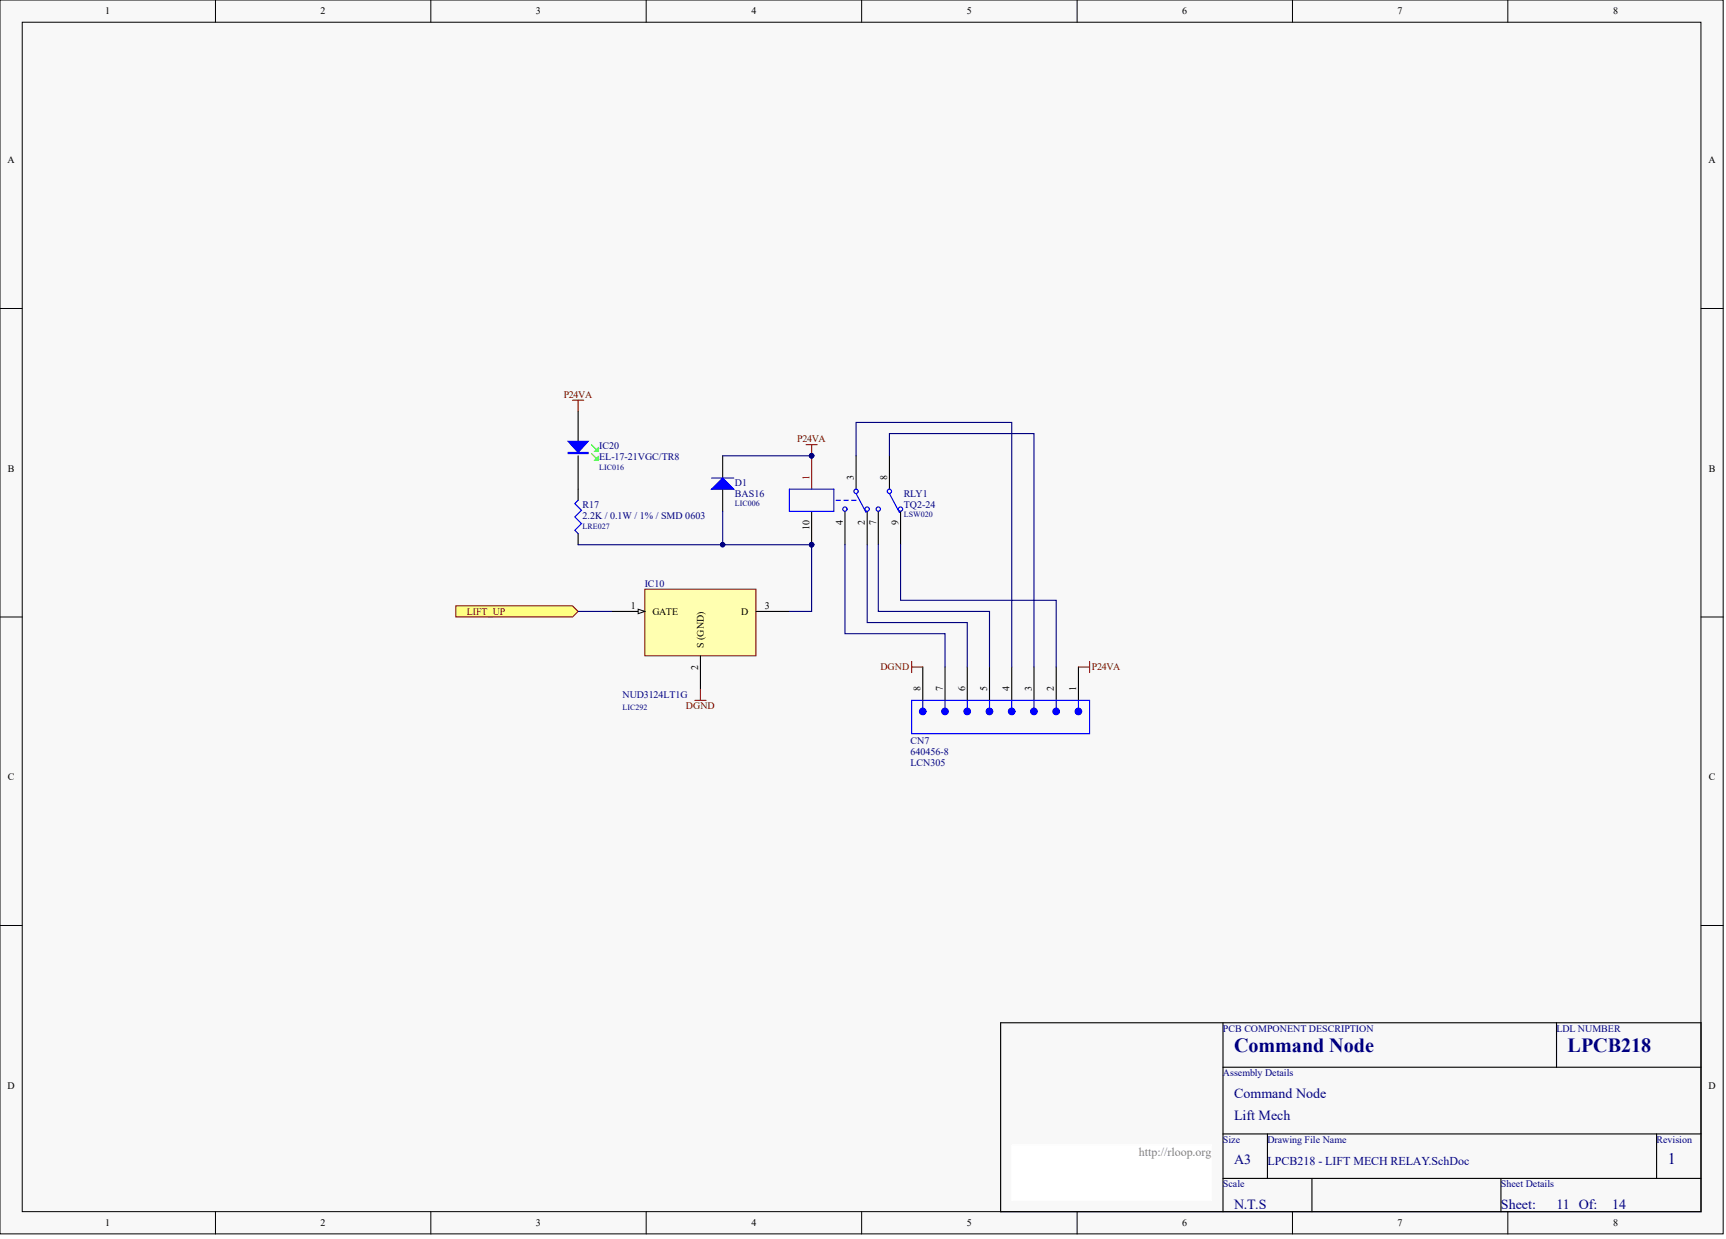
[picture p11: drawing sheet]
<svg xmlns="http://www.w3.org/2000/svg" width="656mm" height="471mm" viewBox="0 0 656 471" stroke-linecap="round" stroke-linejoin="round" font-family="sans-serif">
<defs><g id="words">
<g font-size="7.6" fill="#000080">
<text x="469.2" y="399.8">Command Node</text>
<text x="596" y="399.8">LPCB218</text>
</g>
<text font-size="6.1" fill="#000080" x="634" y="442.4">1</text>
<g font-size="5.3" fill="#000080">
<text x="469.2" y="417.2">Command Node</text>
<text x="469.2" y="425.7">Lift Mech</text>
<text x="469.2" y="442.6">A3</text>
<text x="469.2" y="459.5">N.T.S</text>
<text x="570.6" y="459.5">Sheet:</text>
<text x="591.7" y="459.5">11 Of:</text>
<text x="612.9" y="459.5">14</text>
</g>
<text font-size="4.6" fill="#808080" x="432.9" y="439.3">http://rloop.org</text>
<text font-size="4.6" fill="#000080" x="481.8" y="442.7">LPCB218 - LIFT MECH RELAY.SchDoc</text>
<g font-size="3.8">
<text x="40" y="5.5">1</text>
<text x="121.9" y="5.5">2</text>
<text x="203.8" y="5.5">3</text>
<text x="285.7" y="5.5">4</text>
<text x="367.6" y="5.5">5</text>
<text x="449.5" y="5.5">6</text>
<text x="531.3" y="5.5">7</text>
<text x="613.3" y="5.5">8</text>
<text x="2.8" y="62">A</text>
<text x="649.5" y="62">A</text>
<text x="3" y="179.3">B</text>
<text x="649.6" y="179.3">B</text>
<text x="324.6" y="182.6" transform="rotate(-90 324.6 182.6)">3</text>
<text x="337.3" y="182.6" transform="rotate(-90 337.3 182.6)">8</text>
<text x="307.7" y="201.6" transform="rotate(-90 307.7 201.6)">10</text>
<text x="320.4" y="199.7" transform="rotate(-90 320.4 199.7)">4</text>
<text x="328.8" y="199.7" transform="rotate(-90 328.8 199.7)">2</text>
<text x="333.1" y="199.7" transform="rotate(-90 333.1 199.7)">7</text>
<text x="341.5" y="199.7" transform="rotate(-90 341.5 199.7)">9</text>
<text x="239.9" y="231.6">1</text>
<text x="248.1" y="233.7">GATE</text>
<text x="281.7" y="233.7">D</text>
<text x="290.8" y="231.6">3</text>
<text x="267.5" y="246.4" transform="rotate(-90 267.5 246.4)">S (GND)</text>
<text x="265.4" y="254.6" transform="rotate(-90 265.4 254.6)">2</text>
<text x="350" y="262.8" transform="rotate(-90 350 262.8)">8</text>
<text x="358.4" y="262.8" transform="rotate(-90 358.4 262.8)">7</text>
<text x="366.9" y="262.8" transform="rotate(-90 366.9 262.8)">6</text>
<text x="375.3" y="262.8" transform="rotate(-90 375.3 262.8)">5</text>
<text x="383.8" y="262.8" transform="rotate(-90 383.8 262.8)">4</text>
<text x="392.2" y="262.8" transform="rotate(-90 392.2 262.8)">3</text>
<text x="400.7" y="262.8" transform="rotate(-90 400.7 262.8)">2</text>
<text x="409.1" y="262.8" transform="rotate(-90 409.1 262.8)">1</text>
<text x="3" y="296.6">C</text>
<text x="649.6" y="296.6">C</text>
<text x="2.8" y="413.8">D</text>
<text x="649.5" y="413.8">D</text>
<text x="40" y="466.1">1</text>
<text x="121.9" y="466.1">2</text>
<text x="203.8" y="466.1">3</text>
<text x="285.7" y="466.1">4</text>
<text x="367.6" y="466.1">5</text>
<text x="449.5" y="466.1">6</text>
<text x="531.3" y="466.1">7</text>
<text x="613.3" y="466.1">8</text>
</g>
<g font-size="3.8" fill="#800000">
<text x="214.3" y="151.3">P24VA</text>
<text x="303.1" y="168.2">P24VA</text>
<text x="177.5" y="233.7">LIFT_UP</text>
<text x="334.7" y="254.8">DGND</text>
<text x="415.1" y="254.8">P24VA</text>
<text x="260.8" y="269.6">DGND</text>
</g>
<g font-size="3.8" fill="#000080">
<text x="227.8" y="170.7">IC20</text>
<text x="227.8" y="174.9">EL-17-21VGC/TR8</text>
<text x="279.4" y="184.7">D1</text>
<text x="279.4" y="188.9">BAS16</text>
<text x="343.6" y="188.9">RLY1</text>
<text x="221.5" y="193.1">R17</text>
<text x="221.5" y="197.3">2.2K / 0.1W / 1% / SMD 0603</text>
<text x="343.6" y="193.1">TQ2-24</text>
<text x="245.1" y="223.1">IC10</text>
<text x="236.7" y="265.4">NUD3124LT1G</text>
<text x="346.2" y="282.7">CN7</text>
<text x="346.2" y="286.9">640456-8</text>
<text x="346.2" y="291.2">LCN305</text>
<text x="464.9" y="392.1">PCB COMPONENT DESCRIPTION</text>
<text x="591.7" y="392.1">LDL NUMBER</text>
<text x="464.9" y="409">Assembly Details</text>
<text x="464.9" y="434.4">Size</text>
<text x="481.8" y="434.4">Drawing File Name</text>
<text x="629.8" y="434.4">Revision</text>
<text x="464.9" y="451.3">Scale</text>
<text x="570.6" y="451.3">Sheet Details</text>
</g>
<text font-size="3.8" fill="#bf0000" x="307.7" y="182.6" transform="rotate(-90 307.7 182.6)">1</text>
<g font-size="3" fill="#000080">
<text x="227.8" y="178.5">LIC016</text>
<text x="279.4" y="192.4">LIC006</text>
<text x="343.6" y="196.7">LSW020</text>
<text x="221.5" y="200.9">LRE027</text>
<text x="236.7" y="269.8">LIC292</text>
</g>
</g></defs>
<g fill="#f8f8f8" stroke="#000" stroke-width=".38">
<path d="M0 0h655.1v469h-655.1z"/>
<path d="M8.5 8.5h638.1v452.1h-638.1z"/>
</g>
<g fill="none" stroke="#000" stroke-width=".38">
<path d="M81.9 0v8.5M163.8 0v8.5M245.7 0v8.5M327.6 0v8.5M409.5 0v8.5M491.4 0v8.5M573.2 0v8.5M0 117.3h8.5M646.7 117.3h8.4M0 234.5h8.5M646.7 234.5h8.4M0 351.8h8.5"/>
<path d="M646.7 351.8h8.4M81.9 460.6v8.5M163.8 460.6v8.5M245.7 460.6v8.5M327.6 460.6v8.5M409.5 460.6v8.5M491.4 460.6v8.5M573.2 460.6v8.5"/>
</g>
<g fill="none" stroke="#000" stroke-width=".42">
<path d="M325.5 173.3v12.6M338.1 173.3v12.6M308.5 194.4v12.7M321.2 194.4v12.7M329.7 194.4v12.7M333.9 194.4v12.7M342.4 194.4v12.7M380.4 388.8h266.3v71.8h-266.3zM464.9 388.8v71.8M591.7 388.8v16.9M464.9 405.7h181.8M464.9 431h181.8"/>
<path d="M481.8 431v16.9M629.8 431v16.9M464.9 447.9h181.8M498.7 447.9v12.7M570.6 447.9v12.7"/>
</g>
<path d="M384.6 435.2h76.1v21.1h-76.1z" fill="#fff" stroke="#fff" stroke-width=".38"/>
<path d="M308.5 173.3v12.6" fill="none" stroke="#bf0000" stroke-width=".42"/>
<g fill="#000080" stroke="#000080" stroke-width=".38">
<circle cx="308.5" cy="173.2" r=".82"/>
<circle cx="308.5" cy="207" r=".82"/>
</g>
<g fill="none" stroke="#00f" stroke-width=".42">
<path d="M300.1 185.9h16.9v8.5h-16.9zM317.8 190.2h1.7M320.8 190.2h1.7M323.8 190.2h1.7M325.5 187.6l3.8 7.2M338.1 187.6l3.8 7.2"/>
<circle cx="321.2" cy="193.5" r=".82"/>
<circle cx="325.4" cy="186.8" r=".82"/>
<circle cx="329.7" cy="193.5" r=".82"/>
<circle cx="333.9" cy="193.5" r=".82"/>
<circle cx="338.1" cy="186.8" r=".82"/>
<circle cx="342.3" cy="193.5" r=".82"/>
</g>
<path d="M306.4 169h4.3M308.5 169v4.3" fill="none" stroke="#800000" stroke-width=".42"/>
<path d="M245.1 224h42.3v25.3h-42.3z" fill="#ffffb0" stroke="#800000" stroke-width=".38"/>
<path d="M232.5 232.4h12.6M287.4 232.4h12.7M266.3 249.3v12.7" fill="none" stroke="#000" stroke-width=".42"/>
<path d="M242.6 231.6l2.5 .8-2.5 .9z" fill="#f8f8f8" stroke="#000" stroke-width=".38"/>
<path d="M173.3 230.3h44.4l2.1 2.1-2.1 2.1h-44.4z" fill-rule="evenodd" fill="#ffff80" stroke="#800000" stroke-width=".38"/>
<path d="M274.7 173.3h33.8M325.5 173.3v-12.7h59.1v92.9M338.1 173.3v-8.5h55v88.7M274.7 194.4v12.7h33.8v25.3h-8.4M219.8 207.1h54.9M321.2 207.1v33.8h38.1v12.6M329.7 207.1v29.5h38v16.9M333.9 207.1v25.3h42.3v21.1M342.4 207.1v21.1h59.1v25.3M219.8 232.4h12.7" fill="none" stroke="#000080" stroke-width=".42"/>
<path d="M217.7 152.1h4.2M219.8 152.1v4.3M346.6 253.5h4.2M346.6 251.4v4.3M410 253.5h4.2M414.2 251.4v4.3M264.2 266.2h4.2M266.3 262v4.2" fill="none" stroke="#800000" stroke-width=".42"/>
<g fill="none" stroke="#000" stroke-width=".42">
<path d="M219.8 156.4v12.6M219.8 173.3v16.9M274.7 173.3v8.4M274.7 185.9v8.5M219.8 202.8v4.3M350.8 253.5v12.7M359.3 253.5v12.7M367.7 253.5v12.7M376.2 253.5v12.7M384.6 253.5v12.7M393.1 253.5v12.7M401.5 253.5v12.7"/>
<path d="M410 253.5v12.7"/>
</g>
<g fill="#00f" stroke="#00f" stroke-width=".42">
<path d="M270.5 185.9l4.2-4.2 4.3 4.2z"/>
<path d="M216 167.8h7.6l-3.8 4.2z"/>
<path d="M216 172h7.6v.4h-7.6z" fill-rule="evenodd"/>
</g>
<path d="M219.8 190.2l-1.3 1.2 2.6 2.6-2.6 2.5 2.6 2.5-2.6 2.6 1.3 1.2M270.5 181.7h8.5M346.6 266.2h67.6v12.7h-67.6zM350.8 266.2v3M359.3 266.2v3M367.7 266.2v3M376.2 266.2v3M384.6 266.2v3M393.1 266.2v3M401.5 266.2v3M410 266.2v3" fill="none" stroke="#00f" stroke-width=".42"/>
<g fill="#000080" stroke="#000080" stroke-width=".38">
<circle cx="308.5" cy="173.2" r=".82"/>
<circle cx="274.7" cy="207" r=".82"/>
<circle cx="308.5" cy="207" r=".82"/>
</g>
<g fill="#00f" stroke="#00f" stroke-width=".42">
<circle cx="401.5" cy="270.4" r="1.25"/>
<circle cx="410" cy="270.4" r="1.25"/>
<circle cx="393.1" cy="270.4" r="1.25"/>
<circle cx="384.6" cy="270.4" r="1.25"/>
<circle cx="367.7" cy="270.4" r="1.25"/>
<circle cx="376.2" cy="270.4" r="1.25"/>
<circle cx="359.2" cy="270.4" r="1.25"/>
<circle cx="350.8" cy="270.4" r="1.25"/>
</g>
<path d="M224.9 172.4l1.7 1.7M224.9 169l1.7 1.7" fill="none" stroke="#0f0" stroke-width=".42"/>
<g fill="#0f0" stroke="#0f0" stroke-width=".42">
<path d="M226.1 174.9l1.3-1.2v1.2z"/>
<path d="M226.1 171.6l1.3-1.3v1.3z"/>
</g>
<use href="#words"/>
</svg>
